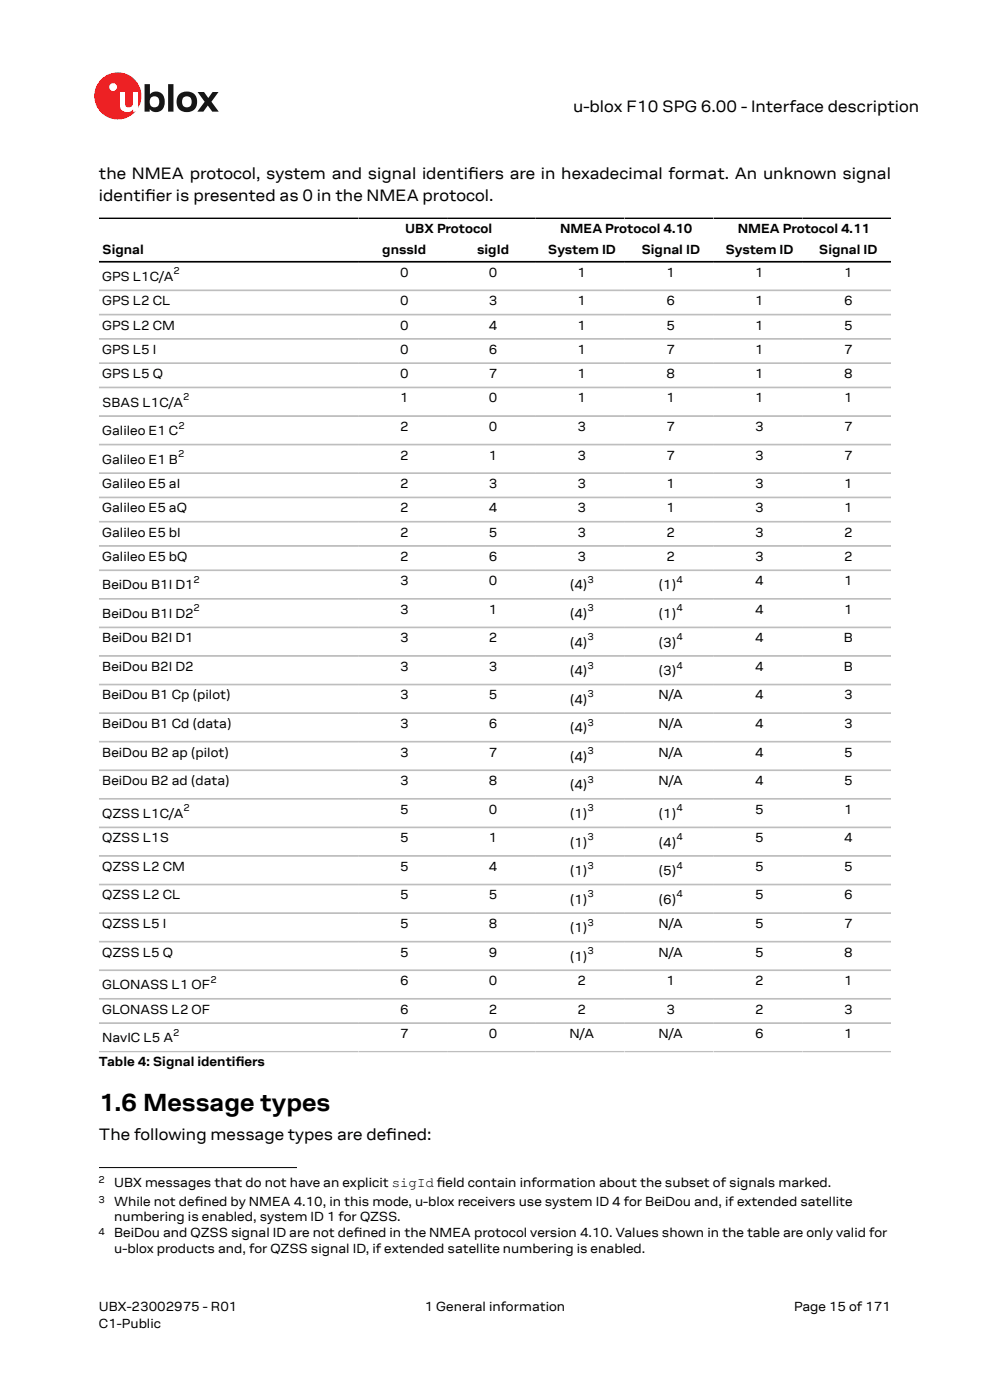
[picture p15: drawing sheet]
<svg xmlns="http://www.w3.org/2000/svg" width="210mm" height="297mm" viewBox="0 0 210 297" stroke-linecap="round" stroke-linejoin="round" font-family="sans-serif">
<defs><g id="words">
<text font-size="5.3" x="21" y="235.7">1.6 Message types</text>
<g font-size="3.5">
<text x="121.6" y="23.7">u-blox F10 SPG 6.00 - Interface description</text>
<text x="21" y="38">the NMEA protocol, system and signal identifers are in hexadecimal format. An unknown signal</text>
<text x="99.3" y="38">i</text>
<text x="21" y="42.6">identifer is presented as 0 in the NMEA protocol.</text>
<text x="30.8" y="42.6">i</text>
<text x="21" y="241.9">The following message types are defned:</text>
<text x="81.9" y="241.9">i</text>
</g>
<g font-size="2.8">
<text x="21.7" y="53.9">Signal</text>
<text x="81.1" y="53.9">gnssId</text>
<text x="86" y="49.5">UBX Protocol</text>
<text x="101.2" y="53.9">sigId</text>
<text x="116.2" y="53.9">System ID</text>
<text x="118.8" y="49.5">NMEA Protocol 4.10</text>
<text x="136.1" y="53.9">Signal ID</text>
<text x="153.9" y="53.9">System ID</text>
<text x="156.5" y="49.5">NMEA Protocol 4.11</text>
<text x="173.7" y="53.9">Signal ID</text>
<text x="21.7" y="59.6">GPS L1C/A</text>
<text x="84.9" y="58.7">0</text>
<text x="103.7" y="58.7">0</text>
<text x="122.5" y="58.7">1</text>
<text x="141.4" y="58.7">1</text>
<text x="160.2" y="58.7">1</text>
<text x="179" y="58.7">1</text>
<text x="21.7" y="64.8">GPS L2 CL</text>
<text x="84.9" y="64.8">0</text>
<text x="103.7" y="64.8">3</text>
<text x="122.5" y="64.8">1</text>
<text x="141.4" y="64.8">6</text>
<text x="160.2" y="64.8">1</text>
<text x="179" y="64.8">6</text>
<text x="21.7" y="69.9">GPS L2 CM</text>
<text x="84.9" y="69.9">0</text>
<text x="103.7" y="69.9">4</text>
<text x="122.5" y="69.9">1</text>
<text x="141.4" y="69.9">5</text>
<text x="160.2" y="69.9">1</text>
<text x="179" y="69.9">5</text>
<text x="21.7" y="75.1">GPS L5 I</text>
<text x="84.9" y="75.1">0</text>
<text x="103.7" y="75.1">6</text>
<text x="122.5" y="75.1">1</text>
<text x="141.4" y="75.1">7</text>
<text x="160.2" y="75.1">1</text>
<text x="179" y="75.1">7</text>
<text x="21.7" y="80.2">GPS L5 Q</text>
<text x="84.9" y="80.2">0</text>
<text x="103.7" y="80.2">7</text>
<text x="122.5" y="80.2">1</text>
<text x="141.4" y="80.2">8</text>
<text x="160.2" y="80.2">1</text>
<text x="179" y="80.2">8</text>
<text x="21.7" y="86.3">SBAS L1C/A</text>
<text x="84.9" y="85.4">1</text>
<text x="103.7" y="85.4">0</text>
<text x="122.5" y="85.4">1</text>
<text x="141.4" y="85.4">1</text>
<text x="160.2" y="85.4">1</text>
<text x="179" y="85.4">1</text>
<text x="21.7" y="92.3">Galileo E1 C</text>
<text x="84.9" y="91.4">2</text>
<text x="103.7" y="91.4">0</text>
<text x="122.5" y="91.4">3</text>
<text x="141.4" y="91.4">7</text>
<text x="160.2" y="91.4">3</text>
<text x="179" y="91.4">7</text>
<text x="21.7" y="98.4">Galileo E1 B</text>
<text x="84.9" y="97.5">2</text>
<text x="103.7" y="97.5">1</text>
<text x="122.5" y="97.5">3</text>
<text x="141.4" y="97.5">7</text>
<text x="160.2" y="97.5">3</text>
<text x="179" y="97.5">7</text>
<text x="21.7" y="103.5">Galileo E5 aI</text>
<text x="84.9" y="103.5">2</text>
<text x="103.7" y="103.5">3</text>
<text x="122.5" y="103.5">3</text>
<text x="141.4" y="103.5">1</text>
<text x="160.2" y="103.5">3</text>
<text x="179" y="103.5">1</text>
<text x="21.7" y="108.7">Galileo E5 aQ</text>
<text x="21.7" y="113.8">Galileo E5 bI</text>
<text x="84.9" y="108.7">2</text>
<text x="84.9" y="113.8">2</text>
<text x="103.7" y="108.7">4</text>
<text x="103.7" y="113.8">5</text>
<text x="122.5" y="108.7">3</text>
<text x="122.5" y="113.8">3</text>
<text x="141.4" y="108.7">1</text>
<text x="141.4" y="113.8">2</text>
<text x="160.2" y="108.7">3</text>
<text x="160.2" y="113.8">3</text>
<text x="179" y="108.7">1</text>
<text x="179" y="113.8">2</text>
<text x="21.7" y="119">Galileo E5 bQ</text>
<text x="84.9" y="119">2</text>
<text x="103.7" y="119">6</text>
<text x="122.5" y="119">3</text>
<text x="141.4" y="119">2</text>
<text x="160.2" y="119">3</text>
<text x="179" y="119">2</text>
<text x="21.7" y="125.1">BeiDou B1I D1</text>
<text x="84.9" y="124.1">3</text>
<text x="103.7" y="124.1">0</text>
<text x="120.9" y="125.1">(4)</text>
<text x="139.7" y="125.1">(1)</text>
<text x="160.2" y="124.1">4</text>
<text x="179" y="124.1">1</text>
<text x="21.7" y="131.1">BeiDou B1I D2</text>
<text x="84.9" y="130.2">3</text>
<text x="103.7" y="130.2">1</text>
<text x="120.9" y="131.1">(4)</text>
<text x="139.7" y="131.1">(1)</text>
<text x="160.2" y="130.2">4</text>
<text x="179" y="130.2">1</text>
<text x="21.7" y="136.3">BeiDou B2I D1</text>
<text x="84.9" y="136.3">3</text>
<text x="103.7" y="136.3">2</text>
<text x="120.9" y="137.2">(4)</text>
<text x="139.7" y="137.2">(3)</text>
<text x="160.2" y="136.3">4</text>
<text x="179" y="136.3">B</text>
<text x="21.7" y="142.3">BeiDou B2I D2</text>
<text x="84.9" y="142.3">3</text>
<text x="103.7" y="142.3">3</text>
<text x="120.9" y="143.2">(4)</text>
<text x="139.7" y="143.2">(3)</text>
<text x="160.2" y="142.3">4</text>
<text x="179" y="142.3">B</text>
<text x="21.7" y="148.4">BeiDou B1 Cp (pilot)</text>
<text x="84.9" y="148.4">3</text>
<text x="103.7" y="148.4">5</text>
<text x="120.9" y="149.3">(4)</text>
<text x="139.7" y="148.4">N/A</text>
<text x="160.2" y="148.4">4</text>
<text x="179" y="148.4">3</text>
<text x="21.7" y="154.5">BeiDou B1 Cd (data)</text>
<text x="84.9" y="154.5">3</text>
<text x="103.7" y="154.5">6</text>
<text x="120.9" y="155.4">(4)</text>
<text x="139.7" y="154.5">N/A</text>
<text x="160.2" y="154.5">4</text>
<text x="179" y="154.5">3</text>
<text x="21.7" y="160.5">BeiDou B2 ap (pilot)</text>
<text x="84.9" y="160.5">3</text>
<text x="103.7" y="160.5">7</text>
<text x="120.9" y="161.4">(4)</text>
<text x="139.7" y="160.5">N/A</text>
<text x="160.2" y="160.5">4</text>
<text x="179" y="160.5">5</text>
<text x="21.7" y="166.6">BeiDou B2 ad (data)</text>
<text x="84.9" y="166.6">3</text>
<text x="103.7" y="166.6">8</text>
<text x="120.9" y="167.5">(4)</text>
<text x="139.7" y="166.6">N/A</text>
<text x="160.2" y="166.6">4</text>
<text x="179" y="166.6">5</text>
<text x="21.7" y="173.5">QZSS L1C/A</text>
<text x="84.9" y="172.6">5</text>
<text x="103.7" y="172.6">0</text>
<text x="120.9" y="173.5">(1)</text>
<text x="139.7" y="173.5">(1)</text>
<text x="160.2" y="172.6">5</text>
<text x="179" y="172.6">1</text>
<text x="21.7" y="178.7">QZSS L1S</text>
<text x="84.9" y="178.7">5</text>
<text x="103.7" y="178.7">1</text>
<text x="120.9" y="179.6">(1)</text>
<text x="139.7" y="179.6">(4)</text>
<text x="160.2" y="178.7">5</text>
<text x="179" y="178.7">4</text>
<text x="21.7" y="184.8">QZSS L2 CM</text>
<text x="84.9" y="184.8">5</text>
<text x="103.7" y="184.8">4</text>
<text x="120.9" y="185.7">(1)</text>
<text x="139.7" y="185.7">(5)</text>
<text x="160.2" y="184.8">5</text>
<text x="179" y="184.8">5</text>
<text x="21.7" y="190.8">QZSS L2 CL</text>
<text x="84.9" y="190.8">5</text>
<text x="103.7" y="190.8">5</text>
<text x="120.9" y="191.7">(1)</text>
<text x="139.7" y="191.7">(6)</text>
<text x="160.2" y="190.8">5</text>
<text x="179" y="190.8">6</text>
<text x="21.7" y="196.9">QZSS L5 I</text>
<text x="84.9" y="196.9">5</text>
<text x="103.7" y="196.9">8</text>
<text x="120.9" y="197.8">(1)</text>
<text x="139.7" y="196.9">N/A</text>
<text x="160.2" y="196.9">5</text>
<text x="179" y="196.9">7</text>
<text x="21.7" y="202.9">QZSS L5 Q</text>
<text x="84.9" y="202.9">5</text>
<text x="103.7" y="202.9">9</text>
<text x="120.9" y="203.8">(1)</text>
<text x="139.7" y="202.9">N/A</text>
<text x="160.2" y="202.9">5</text>
<text x="179" y="202.9">8</text>
<text x="21.7" y="209.9">GLONASS L1 OF</text>
<text x="84.9" y="209">6</text>
<text x="103.7" y="209">0</text>
<text x="122.5" y="209">2</text>
<text x="141.4" y="209">1</text>
<text x="160.2" y="209">2</text>
<text x="179" y="209">1</text>
<text x="21.7" y="215.1">GLONASS L2 OF</text>
<text x="84.9" y="215.1">6</text>
<text x="103.7" y="215.1">2</text>
<text x="122.5" y="215.1">2</text>
<text x="141.4" y="215.1">3</text>
<text x="160.2" y="215.1">2</text>
<text x="179" y="215.1">3</text>
<text x="21.7" y="221.1">NavIC L5 A</text>
<text x="84.9" y="220.2">7</text>
<text x="103.7" y="220.2">0</text>
<text x="120.8" y="220.2">N/A</text>
<text x="139.7" y="220.2">N/A</text>
<text x="160.2" y="220.2">6</text>
<text x="179" y="220.2">1</text>
<text x="21" y="226.1">Table 4: Signal identifers</text>
<text x="50" y="226.1">i</text>
<text x="24.2" y="251.8">UBX messages that do not have an explicit sigId feld contain information about the subset of signals marked.</text>
<text x="92.7" y="251.8">i</text>
<text x="24.2" y="255.7">While not defned by NMEA 4.10, in this mode, u-blox receivers use system ID 4 for BeiDou and, if extended satellite</text>
<text x="41.3" y="255.7">i</text>
<text x="24.2" y="259.1">numbering is enabled, system ID 1 for QZSS.</text>
<text x="24.2" y="262.5">BeiDou and QZSS signal ID are not defned in the NMEA protocol version 4.10. Values shown in the table are only valid for</text>
<text x="75" y="262.5">i</text>
<text x="24.2" y="265.9">u-blox products and, for QZSS signal ID, if extended satellite numbering is enabled.</text>
<text x="21" y="278">UBX-23002975 - R01</text>
<text x="21" y="281.8">C1-Public</text>
<text x="90.1" y="278">1 General information</text>
<text x="168.4" y="278">Page 15 of 171</text>
</g>
<g font-size="2.1">
<text x="36.8" y="58.2">2</text>
<text x="38.9" y="84.9">2</text>
<text x="37.9" y="90.9">2</text>
<text x="37.8" y="97">2</text>
<text x="41.1" y="123.6">2</text>
<text x="124.6" y="123.6">3</text>
<text x="143.5" y="123.6">4</text>
<text x="41.1" y="129.7">2</text>
<text x="124.6" y="129.7">3</text>
<text x="143.5" y="129.7">4</text>
<text x="124.6" y="135.8">3</text>
<text x="143.5" y="135.8">4</text>
<text x="124.6" y="141.8">3</text>
<text x="143.5" y="141.8">4</text>
<text x="124.6" y="147.9">3</text>
<text x="124.6" y="153.9">3</text>
<text x="124.6" y="160">3</text>
<text x="124.6" y="166.1">3</text>
<text x="38.9" y="172.1">2</text>
<text x="124.6" y="172.1">3</text>
<text x="143.5" y="172.1">4</text>
<text x="124.6" y="178.2">3</text>
<text x="143.5" y="178.2">4</text>
<text x="124.6" y="184.3">3</text>
<text x="143.5" y="184.3">4</text>
<text x="124.6" y="190.3">3</text>
<text x="143.5" y="190.3">4</text>
<text x="124.6" y="196.4">3</text>
<text x="124.6" y="202.4">3</text>
<text x="44.6" y="208.5">2</text>
<text x="36.7" y="219.7">2</text>
<text x="20.9" y="250.9">2</text>
<text x="20.9" y="255.2">3</text>
<text x="20.9" y="262">4</text>
</g>
</g></defs>
<circle cx="25" cy="20.4" r="5" fill="#ed2023"/>
<circle cx="24" cy="18.5" r=".83" fill="#fff"/>
<g fill="#151516">
<path d="M35.7 17.9h1.1v5.8h-1.1z"/>
<path d="M41.9 19.5h1.4l.9 1.3 .9-1.3h1.3l-1.6 2.1 1.6 2.1h-1.4l-.9-1.3-1 1.3h-1.2l1.5-2.1z"/>
<path d="M32 20.7a1.17 1.17 0 0 0-.1 1.5 1.17 1.17 0 0 0 1.4 .4 1.16 1.16 0 0 0 .4-1.6 1.16 1.16 0 0 0-1.7-.3zM30.7 17.9h1.1v2.1a1.82 1.82 0 0 1 2.2-.4 1.82 1.82 0 0 1 .9 2 1.83 1.83 0 0 1-1 2 1.83 1.83 0 0 1-2.1-.5v.6h-1.1z"/>
<path d="M38.9 20.7a1.18 1.18 0 0 0-.2 1.5 1.18 1.18 0 0 0 1.5 .4 1.18 1.18 0 0 0 .4-1.5 1.18 1.18 0 0 0-1.5-.5zM37.4 21.6a2.25 2.25 0 0 1 4.5 0 2.25 2.25 0 0 1-4.5 0z"/>
</g>
<path d="M25.4 19.5h1.1v2.5a.84 .84 0 0 0 1 .8 .84 .84 0 0 0 .7-1v-2.3h1.1v4.2h-1.1v-.5a1.59 1.59 0 0 1-1.8 .5 1.59 1.59 0 0 1-1-1.5z" fill="#fff"/>
<path d="M21 46.3h168M21 55.5h168" fill="none" stroke="#000" stroke-width=".35"/>
<g fill="none" stroke="#bebebe" stroke-width=".35">
<path d="M21 61.6h168M21 66.7h168M21 71.9h168M21 77h168M21 82.2h168M21 88.3h168M21 94.3h168M21 100.4h168M21 105.5h168M21 110.7h168M21 115.8h168M21 121h168"/>
<path d="M21 127h168M21 133.1h168M21 139.2h168M21 145.2h168M21 151.3h168M21 157.3h168M21 163.4h168M21 169.5h168M21 175.5h168M21 181.6h168M21 187.6h168M21 193.7h168"/>
<path d="M21 199.8h168M21 205.8h168M21 211.9h168M21 217h168M21 223.1h168"/>
</g>
<path d="M21 247.7h42" fill="none" stroke="#000" stroke-width=".21"/>
<use href="#words"/>
</svg>
